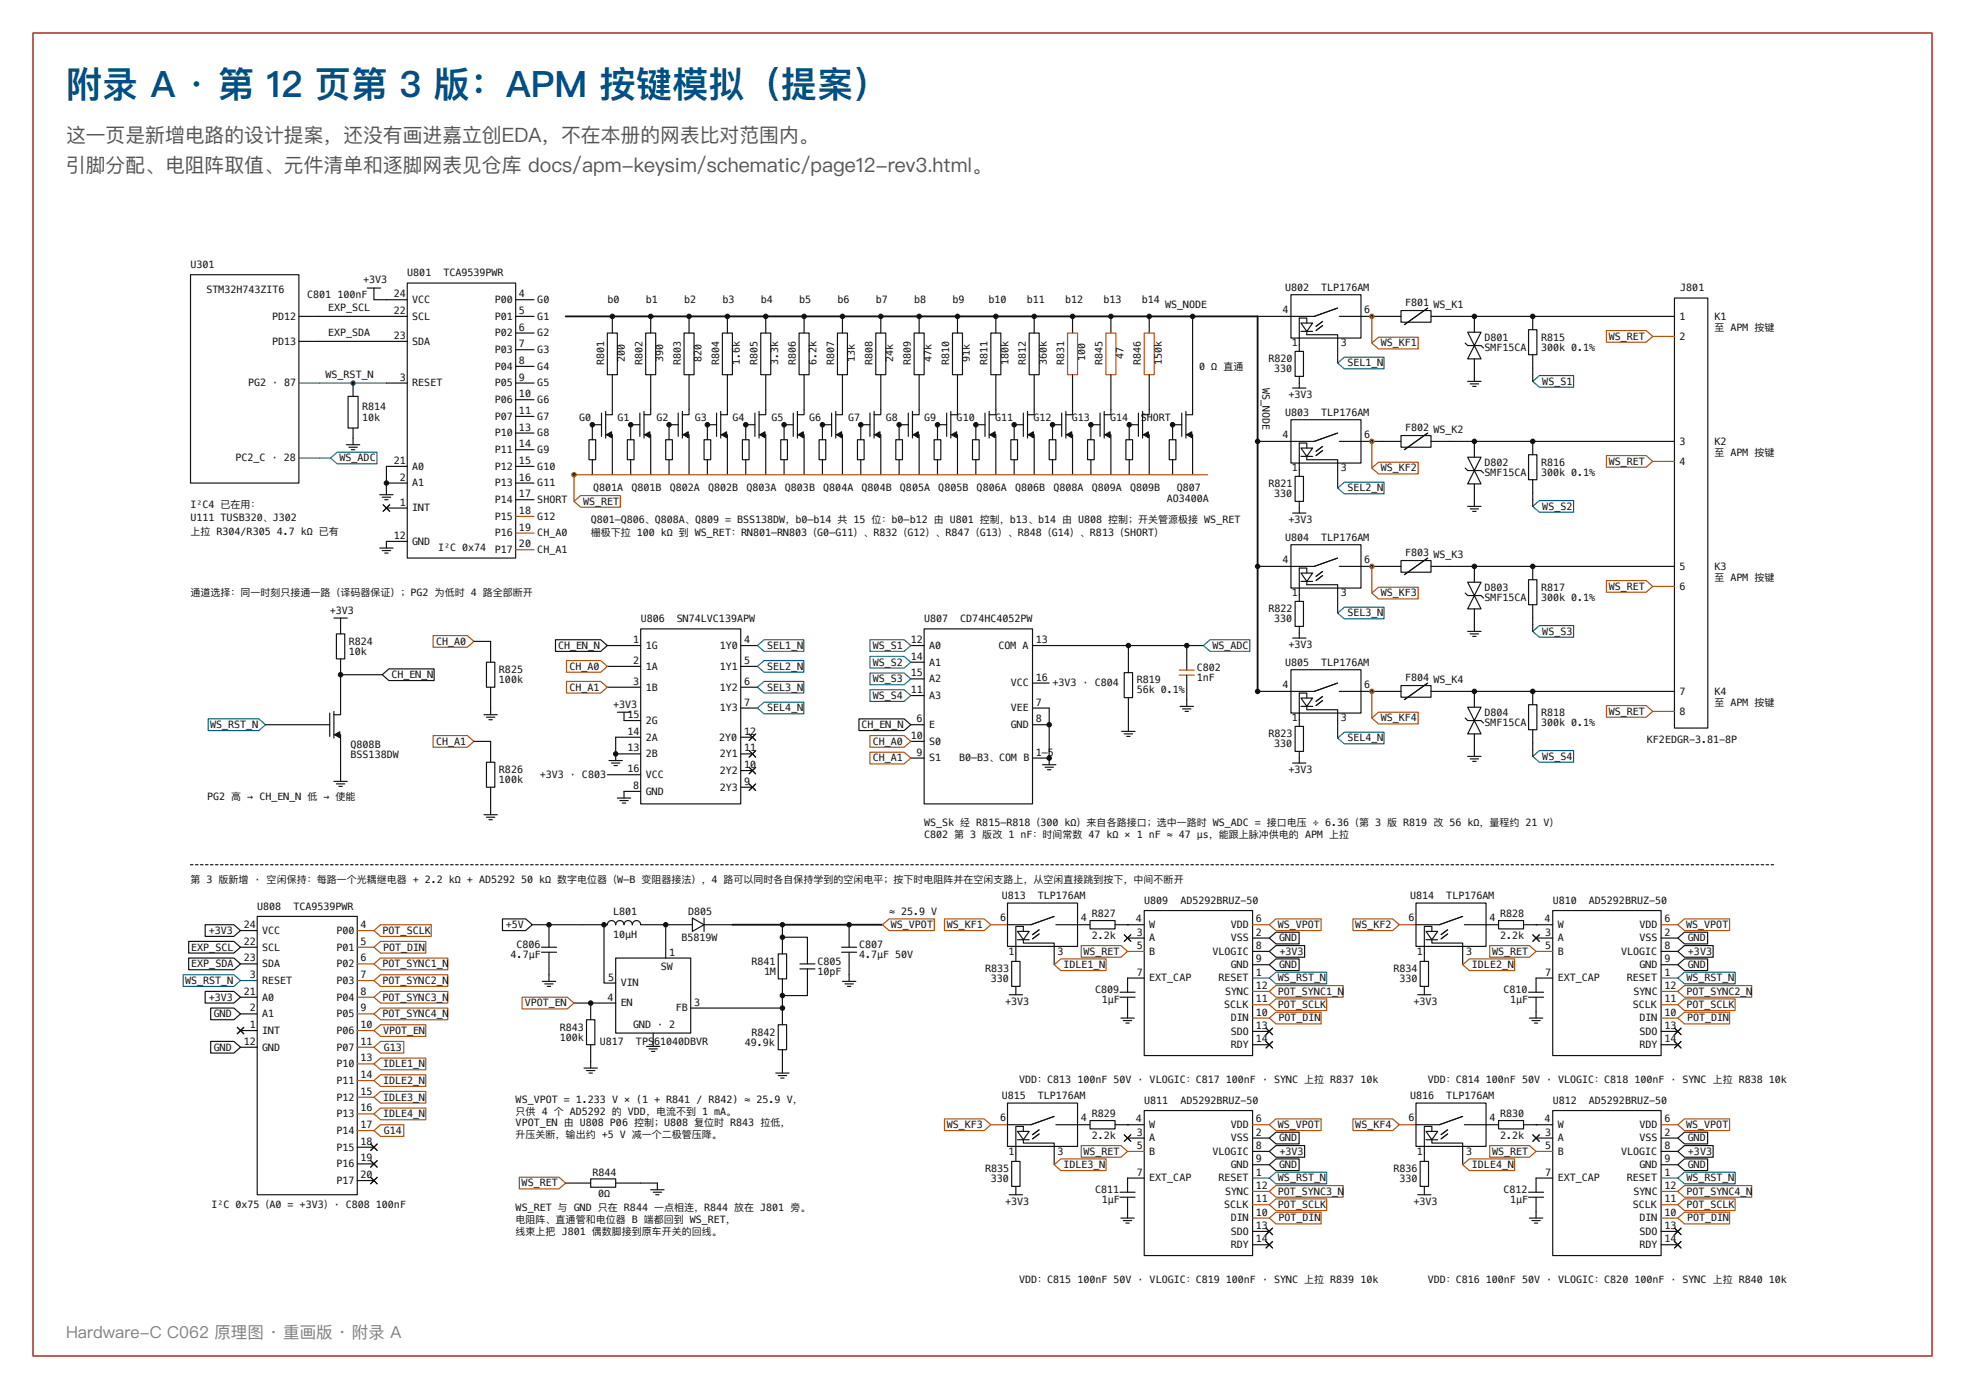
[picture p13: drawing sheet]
<svg xmlns="http://www.w3.org/2000/svg" width="420mm" height="297mm" viewBox="0 0 420 297" stroke-linecap="round" stroke-linejoin="round" font-family="sans-serif">
<defs><g id="words">
<text font-size="7.8" fill="#004e8a" x="14.1" y="20.8">附录 A · 第 12 ⻚第 3 版：APM 按键模拟（提案）</text>
<g font-size="4.2" fill="#545454">
<text x="14.1" y="30.3">这⼀⻚是新增电路的设计提案，还没有画进嘉⽴创EDA，不在本册的⽹表⽐对范围内。</text>
<text x="14.1" y="36.7">引脚分配、电阻阵取值、元件清单和逐脚⽹表⻅仓库 docs/apm-keysim/schematic/page12-rev3.html。</text>
</g>
<text font-size="3.5" fill="#7f7f7f" x="14.1" y="286.1">Hardware-C C062 原理图 · 重画版 · 附录 A</text>
<g font-size="2.1" fill="#111">
<text x="40.7" y="57.3">U301</text>
<text x="87" y="59.1">U801</text>
<text x="94.8" y="59.1">TCA9539PWR</text>
<text x="44.1" y="62.7">STM32H743ZIT6</text>
<text x="65.7" y="63.7">C801 100nF</text>
<text x="77.6" y="60.5">+3V3</text>
<text x="84.2" y="63.6">24</text>
<text x="88.1" y="64.8">VCC</text>
<text x="105.8" y="64.8">P00</text>
<text x="110.9" y="63.6">4</text>
<text x="114.8" y="64.8">G0</text>
<text x="129.8" y="64.8">b0</text>
<text x="138" y="64.8">b1</text>
<text x="146.2" y="64.8">b2</text>
<text x="154.4" y="64.8">b3</text>
<text x="162.6" y="64.8">b4</text>
<text x="170.8" y="64.8">b5</text>
<text x="179" y="64.8">b6</text>
<text x="187.2" y="64.8">b7</text>
<text x="195.4" y="64.8">b8</text>
<text x="203.6" y="64.8">b9</text>
<text x="211.2" y="64.8">b10</text>
<text x="219.4" y="64.8">b11</text>
<text x="227.6" y="64.8">b12</text>
<text x="235.8" y="64.8">b13</text>
<text x="244" y="64.8">b14</text>
<text x="249" y="65.9">WS_NODE</text>
<text x="274.7" y="62.1">U802</text>
<text x="282.4" y="62.1">TLP176AM</text>
<text x="300.3" y="65.3">F801 WS_K1</text>
<text x="359.1" y="62.3">J801</text>
<text x="58.2" y="68.4">PD12</text>
<text x="70.1" y="66.6">EXP_SCL</text>
<text x="70.1" y="71.9">EXP_SDA</text>
<text x="84.2" y="67.1">22</text>
<text x="88.1" y="68.4">SCL</text>
<text x="105.8" y="68.4">P01</text>
<text x="105.8" y="71.9">P02</text>
<text x="110.9" y="67.1">5</text>
<text x="110.9" y="70.7">6</text>
<text x="114.8" y="68.4">G1</text>
<text x="114.8" y="71.9">G2</text>
<text x="274.1" y="66.9">4</text>
<text x="291.6" y="66.9">6</text>
<text x="359" y="68.4">1</text>
<text x="366.5" y="68.4">K1</text>
<text x="366.5" y="70.9">⾄ APM 按键</text>
<text x="58.2" y="73.7">PD13</text>
<text x="84.2" y="72.5">23</text>
<text x="88.1" y="73.7">SDA</text>
<text x="105.8" y="75.5">P03</text>
<text x="110.9" y="74.2">7</text>
<text x="110.9" y="77.8">8</text>
<text x="114.8" y="75.5">G3</text>
<text x="129.1" y="78" transform="rotate(-90 129.1 78)">R801</text>
<text x="133.6" y="77.5" transform="rotate(-90 133.6 77.5)">200</text>
<text x="137.3" y="78" transform="rotate(-90 137.3 78)">R802</text>
<text x="141.8" y="77.5" transform="rotate(-90 141.8 77.5)">390</text>
<text x="145.5" y="78" transform="rotate(-90 145.5 78)">R803</text>
<text x="149.9" y="77.5" transform="rotate(-90 149.9 77.5)">820</text>
<text x="153.7" y="78" transform="rotate(-90 153.7 78)">R804</text>
<text x="158.1" y="78" transform="rotate(-90 158.1 78)">1.6k</text>
<text x="161.9" y="78" transform="rotate(-90 161.9 78)">R805</text>
<text x="166.3" y="78" transform="rotate(-90 166.3 78)">3.3k</text>
<text x="170.1" y="78" transform="rotate(-90 170.1 78)">R806</text>
<text x="174.5" y="78" transform="rotate(-90 174.5 78)">6.2k</text>
<text x="178.3" y="78" transform="rotate(-90 178.3 78)">R807</text>
<text x="182.7" y="77.5" transform="rotate(-90 182.7 77.5)">13k</text>
<text x="186.5" y="78" transform="rotate(-90 186.5 78)">R808</text>
<text x="190.9" y="77.5" transform="rotate(-90 190.9 77.5)">24k</text>
<text x="194.7" y="78" transform="rotate(-90 194.7 78)">R809</text>
<text x="199.1" y="77.5" transform="rotate(-90 199.1 77.5)">47k</text>
<text x="202.9" y="78" transform="rotate(-90 202.9 78)">R810</text>
<text x="207.3" y="77.5" transform="rotate(-90 207.3 77.5)">91k</text>
<text x="211.1" y="78" transform="rotate(-90 211.1 78)">R811</text>
<text x="215.5" y="78" transform="rotate(-90 215.5 78)">180k</text>
<text x="219.3" y="78" transform="rotate(-90 219.3 78)">R812</text>
<text x="223.7" y="78" transform="rotate(-90 223.7 78)">360k</text>
<text x="227.5" y="78" transform="rotate(-90 227.5 78)">R831</text>
<text x="231.9" y="77.3" transform="rotate(-90 231.9 77.3)">100</text>
<text x="235.7" y="78" transform="rotate(-90 235.7 78)">R845</text>
<text x="240.1" y="76.7" transform="rotate(-90 240.1 76.7)">47</text>
<text x="243.9" y="78" transform="rotate(-90 243.9 78)">R846</text>
<text x="248.3" y="78" transform="rotate(-90 248.3 78)">150k</text>
<text x="271.1" y="77.5">R820</text>
<text x="276.1" y="74.1">1</text>
<text x="286.6" y="74.1">3</text>
<text x="295.1" y="74.1">WS_KF1</text>
<text x="317.3" y="73">D801</text>
<text x="317.3" y="75.1">SMF15CA</text>
<text x="329.4" y="72.8">R815</text>
<text x="329.4" y="75">300k 0.1%</text>
<text x="343.9" y="72.6">WS_RET</text>
<text x="359" y="72.6">2</text>
<text x="53" y="82.6">PG2 · 87</text>
<text x="69.6" y="80.8">WS_RST_N</text>
<text x="85.4" y="81.4">3</text>
<text x="88.1" y="82.6">RESET</text>
<text x="105.8" y="79.1">P04</text>
<text x="105.8" y="82.6">P05</text>
<text x="110.9" y="81.4">9</text>
<text x="114.8" y="79.1">G4</text>
<text x="114.8" y="82.6">G5</text>
<text x="256.3" y="79.1">0 Ω 直通</text>
<text x="269.9" y="83" transform="rotate(90 269.9 83)">WS_NODE</text>
<text x="272.4" y="79.6">330</text>
<text x="288" y="78.3">SEL1_N</text>
<text x="329.7" y="82.3">WS_S1</text>
<text x="77.4" y="87.6">R814</text>
<text x="77.4" y="89.9">10k</text>
<text x="105.8" y="86.2">P06</text>
<text x="105.8" y="89.7">P07</text>
<text x="110.9" y="84.9">10</text>
<text x="110.9" y="88.5">11</text>
<text x="114.8" y="86.2">G6</text>
<text x="114.8" y="89.7">G7</text>
<text x="123.8" y="89.9">G0</text>
<text x="132" y="89.9">G1</text>
<text x="140.3" y="89.9">G2</text>
<text x="148.5" y="89.9">G3</text>
<text x="156.5" y="89.9">G4</text>
<text x="164.9" y="89.9">G5</text>
<text x="172.9" y="89.9">G6</text>
<text x="181.3" y="89.9">G7</text>
<text x="189.3" y="89.9">G8</text>
<text x="197.5" y="89.9">G9</text>
<text x="204.5" y="89.9">G10</text>
<text x="212.7" y="89.9">G11</text>
<text x="220.9" y="89.9">G12</text>
<text x="229.1" y="89.9">G13</text>
<text x="237.3" y="89.9">G14</text>
<text x="243.9" y="89.9">SHORT</text>
<text x="274.7" y="88.9">U803</text>
<text x="275.4" y="85.1">+3V3</text>
<text x="282.4" y="88.9">TLP176AM</text>
<text x="105.8" y="93.3">P10</text>
<text x="110.9" y="92.1">13</text>
<text x="110.9" y="95.6">14</text>
<text x="114.8" y="93.3">G8</text>
<text x="274.1" y="93.7">4</text>
<text x="291.6" y="93.7">6</text>
<text x="300.3" y="92.1">F802</text>
<text x="306.4" y="92.6">WS_K2</text>
<text x="359" y="95.1">3</text>
<text x="366.5" y="95.1">K2</text>
<text x="50.3" y="98.7">PC2_C · 28</text>
<text x="72.6" y="98.7">WS_ADC</text>
<text x="84.2" y="99.2">21</text>
<text x="88.1" y="100.4">A0</text>
<text x="105.8" y="96.9">P11</text>
<text x="105.8" y="100.4">P12</text>
<text x="110.9" y="99.2">15</text>
<text x="114.8" y="96.9">G9</text>
<text x="114.8" y="100.4">G10</text>
<text x="276.1" y="100.8">1</text>
<text x="286.6" y="100.8">3</text>
<text x="295.1" y="100.8">WS_KF2</text>
<text x="317.3" y="99.7">D802</text>
<text x="317.3" y="101.9">SMF15CA</text>
<text x="329.4" y="99.5">R816</text>
<text x="329.4" y="101.7">300k 0.1%</text>
<text x="343.9" y="99.4">WS_RET</text>
<text x="359" y="99.4">4</text>
<text x="366.5" y="97.6">⾄ APM 按键</text>
<text x="85.4" y="102.8">2</text>
<text x="88.1" y="104">A1</text>
<text x="105.8" y="104">P13</text>
<text x="105.8" y="107.6">P14</text>
<text x="110.9" y="102.8">16</text>
<text x="110.9" y="106.3">17</text>
<text x="114.8" y="104">G11</text>
<text x="114.8" y="107.6">SHORT</text>
<text x="124.6" y="107.9">WS_RET</text>
<text x="126.8" y="105.1">Q801A</text>
<text x="135" y="105.1">Q801B</text>
<text x="143.2" y="105.1">Q802A</text>
<text x="151.4" y="105.1">Q802B</text>
<text x="159.6" y="105.1">Q803A</text>
<text x="167.8" y="105.1">Q803B</text>
<text x="176" y="105.1">Q804A</text>
<text x="184.2" y="105.1">Q804B</text>
<text x="192.4" y="105.1">Q805A</text>
<text x="200.6" y="105.1">Q805B</text>
<text x="208.8" y="105.1">Q806A</text>
<text x="216.9" y="105.1">Q806B</text>
<text x="225.1" y="105.1">Q808A</text>
<text x="233.3" y="105.1">Q809A</text>
<text x="241.5" y="105.1">Q809B</text>
<text x="249.4" y="107.4">AO3400A</text>
<text x="251.5" y="105.1">Q807</text>
<text x="271.1" y="104.2">R821</text>
<text x="272.4" y="106.3">330</text>
<text x="288" y="105.1">SEL2_N</text>
<text x="40.7" y="108.6">I²C4 已在⽤：</text>
<text x="40.7" y="111.5">U111 TUSB320、J302</text>
<text x="85.4" y="108.1">1</text>
<text x="88.1" y="109.3">INT</text>
<text x="105.8" y="111.1">P15</text>
<text x="110.9" y="109.9">18</text>
<text x="110.9" y="113.4">19</text>
<text x="114.8" y="111.1">G12</text>
<text x="126.3" y="111.8">Q801–Q806、Q808A、Q809 = BSS138DW，b0–b14 共 15 位：b0–b12 由 U801 控制，b13、b14 由 U808 控制；开关管源极接 WS_RET</text>
<text x="275.4" y="111.8">+3V3</text>
<text x="329.7" y="109">WS_S2</text>
<text x="40.7" y="114.3">上拉 R304/R305 4.7 kΩ 已有</text>
<text x="84.2" y="115.2">12</text>
<text x="88.1" y="116.5">GND</text>
<text x="93.6" y="117.9">I²C 0x74</text>
<text x="105.8" y="114.7">P16</text>
<text x="105.8" y="118.3">P17</text>
<text x="110.9" y="117">20</text>
<text x="114.8" y="114.7">CH_A0</text>
<text x="114.8" y="118.3">CH_A1</text>
<text x="126.3" y="114.7">栅极下拉 100 kΩ 到 WS_RET：RN801–RN803（G0–G11）、R832（G12）、R847（G13）、R848（G14）、R813（SHORT）</text>
<text x="274.7" y="115.6">U804</text>
<text x="282.4" y="115.6">TLP176AM</text>
<text x="300.3" y="118.8">F803</text>
<text x="306.4" y="119.3">WS_K3</text>
<text x="274.1" y="120.4">4</text>
<text x="291.6" y="120.4">6</text>
<text x="359" y="121.8">5</text>
<text x="366.5" y="121.8">K3</text>
<text x="366.5" y="124.3">⾄ APM 按键</text>
<text x="40.7" y="127.5">通道选择：同⼀时刻只接通⼀路（译码器保证）；PG2 为低时 4 路全部断开</text>
<text x="70.5" y="131.3">+3V3</text>
<text x="271.1" y="130.9">R822</text>
<text x="276.1" y="127.5">1</text>
<text x="286.6" y="127.5">3</text>
<text x="288" y="131.8">SEL3_N</text>
<text x="295.1" y="127.5">WS_KF3</text>
<text x="317.3" y="126.5">D803</text>
<text x="317.3" y="128.6">SMF15CA</text>
<text x="329.4" y="126.3">R817</text>
<text x="329.4" y="128.4">300k 0.1%</text>
<text x="343.9" y="126.1">WS_RET</text>
<text x="359" y="126.1">6</text>
<text x="74.6" y="137.9">R824</text>
<text x="93.2" y="137.9">CH_A0</text>
<text x="135.3" y="137.5">1</text>
<text x="136.9" y="133">U806</text>
<text x="144.7" y="133">SN74LVC139APW</text>
<text x="159" y="137.5">4</text>
<text x="194.7" y="137.5">12</text>
<text x="197.5" y="133">U807</text>
<text x="205.3" y="133">CD74HC4052PW</text>
<text x="221.4" y="137.5">13</text>
<text x="272.4" y="133">330</text>
<text x="329.7" y="135.7">WS_S3</text>
<text x="74.6" y="140">10k</text>
<text x="106.6" y="143.9">R825</text>
<text x="119.3" y="138.7">CH_EN_N</text>
<text x="121.7" y="143.2">CH_A0</text>
<text x="135.3" y="142">2</text>
<text x="138" y="138.7">1G</text>
<text x="138" y="143.2">1A</text>
<text x="153.9" y="138.7">1Y0</text>
<text x="153.9" y="143.2">1Y1</text>
<text x="159" y="142">5</text>
<text x="164" y="138.7">SEL1_N</text>
<text x="164" y="143.2">SEL2_N</text>
<text x="186.6" y="138.7">WS_S1</text>
<text x="186.6" y="142.3">WS_S2</text>
<text x="194.7" y="141.1">14</text>
<text x="198.6" y="138.7">A0</text>
<text x="198.6" y="142.3">A1</text>
<text x="213.4" y="138.7">COM A</text>
<text x="255.8" y="143.5">C802</text>
<text x="259.1" y="138.7">WS_ADC</text>
<text x="274.7" y="142.3">U805</text>
<text x="275.4" y="138.6">+3V3</text>
<text x="282.4" y="142.3">TLP176AM</text>
<text x="83.7" y="145">CH_EN_N</text>
<text x="106.6" y="146.1">100k</text>
<text x="121.7" y="147.7">CH_A1</text>
<text x="135.3" y="146.4">3</text>
<text x="138" y="147.7">1B</text>
<text x="153.9" y="147.7">1Y2</text>
<text x="159" y="146.4">6</text>
<text x="164" y="147.7">SEL3_N</text>
<text x="186.6" y="145.9">WS_S3</text>
<text x="186.6" y="149.4">WS_S4</text>
<text x="194.7" y="144.6">15</text>
<text x="194.7" y="148.2">11</text>
<text x="198.6" y="145.9">A2</text>
<text x="198.6" y="149.4">A3</text>
<text x="216.1" y="146.8">VCC</text>
<text x="221.4" y="145.5">16</text>
<text x="225" y="146.8">+3V3 · C804</text>
<text x="243" y="146.1">R819</text>
<text x="243" y="148.3">56k 0.1%</text>
<text x="255.8" y="145.6">1nF</text>
<text x="274.1" y="147.1">4</text>
<text x="291.6" y="147.1">6</text>
<text x="300.3" y="145.5">F804</text>
<text x="306.4" y="146.1">WS_K4</text>
<text x="359" y="148.5">7</text>
<text x="366.5" y="148.5">K4</text>
<text x="44.9" y="155.7">WS_RST_N</text>
<text x="131.1" y="151.4">+3V3</text>
<text x="134.1" y="153.5">15</text>
<text x="138" y="154.8">2G</text>
<text x="153.9" y="152.1">1Y3</text>
<text x="159" y="150.9">7</text>
<text x="164" y="152.1">SEL4_N</text>
<text x="184.1" y="155.7">CH_EN_N</text>
<text x="195.9" y="154.4">6</text>
<text x="198.6" y="155.7">E</text>
<text x="216.1" y="152.1">VEE</text>
<text x="216.1" y="155.7">GND</text>
<text x="221.4" y="150.9">7</text>
<text x="221.4" y="154.4">8</text>
<text x="276.1" y="154.3">1</text>
<text x="286.6" y="154.3">3</text>
<text x="295.1" y="154.3">WS_KF4</text>
<text x="317.3" y="153.2">D804</text>
<text x="317.3" y="155.3">SMF15CA</text>
<text x="329.4" y="153">R818</text>
<text x="329.4" y="155.1">300k 0.1%</text>
<text x="343.9" y="152.8">WS_RET</text>
<text x="359" y="152.8">8</text>
<text x="366.5" y="151">⾄ APM 按键</text>
<text x="74.9" y="160">Q808B</text>
<text x="93.2" y="159.2">CH_A1</text>
<text x="134.1" y="157.1">14</text>
<text x="134.1" y="160.7">13</text>
<text x="138" y="158.3">2A</text>
<text x="138" y="161.9">2B</text>
<text x="153.7" y="158.3">2Y0</text>
<text x="153.9" y="161.9">2Y1</text>
<text x="159" y="157.1">12</text>
<text x="159" y="160.7">11</text>
<text x="186.6" y="159.2">CH_A0</text>
<text x="194.7" y="158">10</text>
<text x="195.9" y="161.6">9</text>
<text x="198.6" y="159.2">S0</text>
<text x="221.4" y="161.6">1–5</text>
<text x="271.1" y="157.6">R823</text>
<text x="272.4" y="159.8">330</text>
<text x="288" y="158.5">SEL4_N</text>
<text x="352" y="158.9">KF2EDGR-3.81-8P</text>
<text x="74.9" y="162.1">BSS138DW</text>
<text x="106.6" y="165.3">R826</text>
<text x="106.6" y="167.4">100k</text>
<text x="115.4" y="166.4">+3V3 · C803</text>
<text x="134.1" y="165.1">16</text>
<text x="138" y="166.4">VCC</text>
<text x="153.9" y="165.5">2Y2</text>
<text x="159" y="164.2">10</text>
<text x="159" y="167.8">9</text>
<text x="186.6" y="162.8">CH_A1</text>
<text x="198.6" y="162.8">S1</text>
<text x="205" y="162.8">B0–B3、COM B</text>
<text x="275.4" y="165.3">+3V3</text>
<text x="329.7" y="162.4">WS_S4</text>
<text x="44.3" y="171">PG2 ⾼ → CH_EN_N 低 → 使能</text>
<text x="135.3" y="168.7">8</text>
<text x="138" y="169.9">GND</text>
<text x="153.9" y="169">2Y3</text>
<text x="197.5" y="176.7">WS_Sk 经 R815–R818（300 kΩ）来⾃各路接⼝；选中⼀路时 WS_ADC = 接⼝电压 ÷ 6.36（第 3 版 R819 改 56 kΩ，量程约 21 V）</text>
<text x="197.5" y="179.2">C802 第 3 版改 1 nF：时间常数 47 kΩ × 1 nF ≈ 47 µs，能跟上脉冲供电的 APM 上拉</text>
<text x="40.7" y="188.8">第 3 版新增 · 空闲保持：每路⼀个光耦继电器 + 2.2 kΩ + AD5292 50 kΩ 数字电位器（W–B 变阻器接法），4 路可以同时各⾃保持学到的空闲电平；按下时电阻阵并在空闲⽀路上，从空闲直接跳到按下，中间不断开</text>
<text x="55" y="194.5">U808</text>
<text x="62.7" y="194.5">TCA9539PWR</text>
<text x="131.1" y="195.6">L801</text>
<text x="147.1" y="195.6">D805</text>
<text x="190" y="195.6">≈ 25.9 V</text>
<text x="213.7" y="197">6</text>
<text x="214.1" y="192.2">U813</text>
<text x="221.8" y="192.2">TLP176AM</text>
<text x="231" y="197">4</text>
<text x="233.3" y="196.1">R827</text>
<text x="242.8" y="197.2">4</text>
<text x="244.6" y="193.3">U809</text>
<text x="252.3" y="193.3">AD5292BRUZ-50</text>
<text x="268.4" y="197.2">6</text>
<text x="301.1" y="197">6</text>
<text x="301.4" y="192.2">U814</text>
<text x="309.1" y="192.2">TLP176AM</text>
<text x="318.3" y="197">4</text>
<text x="320.7" y="196.1">R828</text>
<text x="330.1" y="197.2">4</text>
<text x="331.9" y="193.3">U810</text>
<text x="339.6" y="193.3">AD5292BRUZ-50</text>
<text x="355.8" y="197.2">6</text>
<text x="40.9" y="203.3">EXP_SCL</text>
<text x="44.6" y="199.7">+3V3</text>
<text x="52.1" y="198.4">24</text>
<text x="52.1" y="202">22</text>
<text x="56" y="199.7">VCC</text>
<text x="56" y="203.3">SCL</text>
<text x="71.9" y="199.7">P00</text>
<text x="71.9" y="203.3">P01</text>
<text x="77.1" y="198.4">4</text>
<text x="77.1" y="202">5</text>
<text x="81.8" y="199.7">POT_SCLK</text>
<text x="81.9" y="203.3">POT_DIN</text>
<text x="108.1" y="198.4">+5V</text>
<text x="110.4" y="202.7">C806</text>
<text x="131.1" y="200.6">10µH</text>
<text x="145.7" y="201.3">B5819W</text>
<text x="183.6" y="202.7">C807</text>
<text x="190.4" y="198.4">WS_VPOT</text>
<text x="202.4" y="198.4">WS_KF1</text>
<text x="233.3" y="200.8">2.2k</text>
<text x="243" y="200">3</text>
<text x="243" y="202.9">5</text>
<text x="245.6" y="198.4">W</text>
<text x="245.6" y="201.3">A</text>
<text x="263.1" y="198.4">VDD</text>
<text x="263.1" y="201.3">VSS</text>
<text x="268.4" y="200">2</text>
<text x="268.4" y="202.9">8</text>
<text x="273.1" y="198.4">WS_VPOT</text>
<text x="273.4" y="201.3">GND</text>
<text x="289.7" y="198.4">WS_KF2</text>
<text x="320.7" y="200.8">2.2k</text>
<text x="330.3" y="200">3</text>
<text x="330.3" y="202.9">5</text>
<text x="333" y="198.4">W</text>
<text x="333" y="201.3">A</text>
<text x="350.4" y="198.4">VDD</text>
<text x="350.4" y="201.3">VSS</text>
<text x="355.8" y="200">2</text>
<text x="355.8" y="202.9">8</text>
<text x="360.4" y="198.4">WS_VPOT</text>
<text x="360.7" y="201.3">GND</text>
<text x="40.9" y="206.8">EXP_SDA</text>
<text x="52.1" y="205.6">23</text>
<text x="53.4" y="209.1">3</text>
<text x="56" y="206.8">SDA</text>
<text x="71.9" y="206.8">P02</text>
<text x="77.1" y="205.6">6</text>
<text x="77.1" y="209.1">7</text>
<text x="81.8" y="206.8">POT_SYNC1_N</text>
<text x="109.1" y="204.9">4.7µF</text>
<text x="130" y="209.7">5</text>
<text x="141.2" y="207.4">SW</text>
<text x="143" y="204.3">1</text>
<text x="160.6" y="206.3">R841</text>
<text x="163.3" y="208.4">1M</text>
<text x="174.7" y="206.3">C805</text>
<text x="174.7" y="208.4">10pF</text>
<text x="183.6" y="204.9">4.7µF 50V</text>
<text x="210.5" y="207.9">R833</text>
<text x="215.5" y="204.1">1</text>
<text x="226" y="204.1">3</text>
<text x="227.3" y="207">IDLE1_N</text>
<text x="231.6" y="204.1">WS_RET</text>
<text x="243" y="208.6">7</text>
<text x="245.6" y="204.1">B</text>
<text x="245.6" y="209.8">EXT_CAP</text>
<text x="259.2" y="204.1">VLOGIC</text>
<text x="260.4" y="209.8">RESET</text>
<text x="263.1" y="207">GND</text>
<text x="268.4" y="205.7">9</text>
<text x="268.4" y="208.6">1</text>
<text x="273.2" y="209.8">WS_RST_N</text>
<text x="273.4" y="207">GND</text>
<text x="273.5" y="204.1">+3V3</text>
<text x="297.8" y="207.9">R834</text>
<text x="302.8" y="204.1">1</text>
<text x="313.3" y="204.1">3</text>
<text x="314.6" y="207">IDLE2_N</text>
<text x="318.9" y="204.1">WS_RET</text>
<text x="330.3" y="208.6">7</text>
<text x="333" y="204.1">B</text>
<text x="333" y="209.8">EXT_CAP</text>
<text x="346.5" y="204.1">VLOGIC</text>
<text x="347.7" y="209.8">RESET</text>
<text x="350.4" y="207">GND</text>
<text x="355.8" y="205.7">9</text>
<text x="355.8" y="208.6">1</text>
<text x="360.5" y="209.8">WS_RST_N</text>
<text x="360.7" y="207">GND</text>
<text x="360.8" y="204.1">+3V3</text>
<text x="39.6" y="210.4">WS_RST_N</text>
<text x="44.6" y="213.9">+3V3</text>
<text x="52.1" y="212.7">21</text>
<text x="56" y="210.4">RESET</text>
<text x="56" y="213.9">A0</text>
<text x="71.9" y="210.4">P03</text>
<text x="71.9" y="213.9">P04</text>
<text x="77.1" y="212.7">8</text>
<text x="81.8" y="210.4">POT_SYNC2_N</text>
<text x="81.8" y="213.9">POT_SYNC3_N</text>
<text x="112.2" y="215.2">VPOT_EN</text>
<text x="129.8" y="213.9">4</text>
<text x="132.7" y="210.9">VIN</text>
<text x="132.7" y="215.2">EN</text>
<text x="148.3" y="215">3</text>
<text x="211.8" y="210">330</text>
<text x="214.8" y="214.8">+3V3</text>
<text x="234.1" y="212.3">C809</text>
<text x="235.5" y="214.5">1µF</text>
<text x="261.7" y="215.5">SCLK</text>
<text x="261.9" y="212.7">SYNC</text>
<text x="268.4" y="211.4">12</text>
<text x="268.4" y="214.3">11</text>
<text x="273.1" y="212.7">POT_SYNC1_N</text>
<text x="273.2" y="215.5">POT_SCLK</text>
<text x="299.1" y="210">330</text>
<text x="302.1" y="214.8">+3V3</text>
<text x="321.4" y="212.3">C810</text>
<text x="322.8" y="214.5">1µF</text>
<text x="349" y="215.5">SCLK</text>
<text x="349.2" y="212.7">SYNC</text>
<text x="355.8" y="211.4">12</text>
<text x="355.8" y="214.3">11</text>
<text x="360.4" y="212.7">POT_SYNC2_N</text>
<text x="360.5" y="215.5">POT_SCLK</text>
<text x="45.7" y="217.5">GND</text>
<text x="53.4" y="216.3">2</text>
<text x="53.4" y="219.8">1</text>
<text x="56" y="217.5">A1</text>
<text x="56" y="221.1">INT</text>
<text x="71.9" y="217.5">P05</text>
<text x="71.9" y="221.1">P06</text>
<text x="77.1" y="216.3">9</text>
<text x="77.1" y="219.8">10</text>
<text x="81.8" y="217.5">POT_SYNC4_N</text>
<text x="81.9" y="221.1">VPOT_EN</text>
<text x="119.7" y="220.4">R843</text>
<text x="135.3" y="219.8">GND · 2</text>
<text x="144.4" y="216.3">FB</text>
<text x="160.6" y="221.4">R842</text>
<text x="263.1" y="218.4">DIN</text>
<text x="263.1" y="221.2">SDO</text>
<text x="268.4" y="217.2">10</text>
<text x="268.4" y="220">13</text>
<text x="273.3" y="218.4">POT_DIN</text>
<text x="350.4" y="218.4">DIN</text>
<text x="350.4" y="221.2">SDO</text>
<text x="355.8" y="217.2">10</text>
<text x="355.8" y="220">13</text>
<text x="360.6" y="218.4">POT_DIN</text>
<text x="45.7" y="224.6">GND</text>
<text x="52.1" y="223.4">12</text>
<text x="56" y="224.6">GND</text>
<text x="71.9" y="224.6">P07</text>
<text x="77.1" y="223.4">11</text>
<text x="77.1" y="227">13</text>
<text x="82" y="224.6">G13</text>
<text x="119.7" y="222.5">100k</text>
<text x="128.2" y="223.4">U817</text>
<text x="135.9" y="223.4">TPS61040DBVR</text>
<text x="159.2" y="223.6">49.9k</text>
<text x="263.1" y="224.1">RDY</text>
<text x="268.4" y="222.9">14</text>
<text x="350.4" y="224.1">RDY</text>
<text x="355.8" y="222.9">14</text>
<text x="71.9" y="228.2">P10</text>
<text x="71.9" y="231.8">P11</text>
<text x="77.1" y="230.5">14</text>
<text x="81.9" y="228.2">IDLE1_N</text>
<text x="81.9" y="231.8">IDLE2_N</text>
<text x="217.8" y="231.6">VDD：C813 100nF 50V · VLOGIC：C817 100nF · SYNC 上拉 R837 10k</text>
<text x="305.2" y="231.6">VDD：C814 100nF 50V · VLOGIC：C818 100nF · SYNC 上拉 R838 10k</text>
<text x="71.9" y="235.3">P12</text>
<text x="71.9" y="238.9">P13</text>
<text x="77.1" y="234.1">15</text>
<text x="77.1" y="237.6">16</text>
<text x="81.9" y="235.3">IDLE3_N</text>
<text x="81.9" y="238.9">IDLE4_N</text>
<text x="110.2" y="235.9">WS_VPOT = 1.233 V × (1 + R841 / R842) ≈ 25.9 V，</text>
<text x="110.2" y="238.4">只供 4 个 AD5292 的 VDD，电流不到 1 mA。</text>
<text x="213.7" y="239.8">6</text>
<text x="214.1" y="235">U815</text>
<text x="221.8" y="235">TLP176AM</text>
<text x="231" y="239.8">4</text>
<text x="233.3" y="238.9">R829</text>
<text x="242.8" y="240">4</text>
<text x="244.6" y="236">U811</text>
<text x="252.3" y="236">AD5292BRUZ-50</text>
<text x="268.4" y="240">6</text>
<text x="301.1" y="239.8">6</text>
<text x="301.4" y="235">U816</text>
<text x="309.1" y="235">TLP176AM</text>
<text x="318.3" y="239.8">4</text>
<text x="320.7" y="238.9">R830</text>
<text x="330.1" y="240">4</text>
<text x="331.9" y="236">U812</text>
<text x="339.6" y="236">AD5292BRUZ-50</text>
<text x="355.8" y="240">6</text>
<text x="71.9" y="242.5">P14</text>
<text x="77.1" y="241.2">17</text>
<text x="77.1" y="244.8">18</text>
<text x="82" y="242.5">G14</text>
<text x="110.2" y="240.9">VPOT_EN 由 U808 P06 控制；U808 复位时 R843 拉低，</text>
<text x="110.2" y="243.3">升压关断，输出约 +5 V 减⼀个⼆极管压降。</text>
<text x="202.4" y="241.2">WS_KF3</text>
<text x="233.3" y="243.5">2.2k</text>
<text x="243" y="242.8">3</text>
<text x="243" y="245.7">5</text>
<text x="245.6" y="241.2">W</text>
<text x="245.6" y="244.1">A</text>
<text x="263.1" y="241.2">VDD</text>
<text x="263.1" y="244.1">VSS</text>
<text x="268.4" y="242.8">2</text>
<text x="268.4" y="245.7">8</text>
<text x="273.1" y="241.2">WS_VPOT</text>
<text x="273.4" y="244.1">GND</text>
<text x="289.7" y="241.2">WS_KF4</text>
<text x="320.7" y="243.5">2.2k</text>
<text x="330.3" y="242.8">3</text>
<text x="330.3" y="245.7">5</text>
<text x="333" y="241.2">W</text>
<text x="333" y="244.1">A</text>
<text x="350.4" y="241.2">VDD</text>
<text x="350.4" y="244.1">VSS</text>
<text x="355.8" y="242.8">2</text>
<text x="355.8" y="245.7">8</text>
<text x="360.4" y="241.2">WS_VPOT</text>
<text x="360.7" y="244.1">GND</text>
<text x="71.9" y="246">P15</text>
<text x="71.9" y="249.6">P16</text>
<text x="77.1" y="248.3">19</text>
<text x="77.1" y="251.9">20</text>
<text x="126.6" y="251.4">R844</text>
<text x="210.5" y="250.7">R835</text>
<text x="215.5" y="246.9">1</text>
<text x="226" y="246.9">3</text>
<text x="227.3" y="249.8">IDLE3_N</text>
<text x="231.6" y="246.9">WS_RET</text>
<text x="243" y="251.4">7</text>
<text x="245.6" y="246.9">B</text>
<text x="259.2" y="246.9">VLOGIC</text>
<text x="263.1" y="249.8">GND</text>
<text x="268.4" y="248.5">9</text>
<text x="268.4" y="251.4">1</text>
<text x="273.4" y="249.8">GND</text>
<text x="273.5" y="246.9">+3V3</text>
<text x="297.8" y="250.7">R836</text>
<text x="302.8" y="246.9">1</text>
<text x="313.3" y="246.9">3</text>
<text x="314.6" y="249.8">IDLE4_N</text>
<text x="318.9" y="246.9">WS_RET</text>
<text x="330.3" y="251.4">7</text>
<text x="333" y="246.9">B</text>
<text x="346.5" y="246.9">VLOGIC</text>
<text x="350.4" y="249.8">GND</text>
<text x="355.8" y="248.5">9</text>
<text x="355.8" y="251.4">1</text>
<text x="360.7" y="249.8">GND</text>
<text x="360.8" y="246.9">+3V3</text>
<text x="71.9" y="253.1">P17</text>
<text x="111.5" y="253.7">WS_RET</text>
<text x="127.9" y="256">0Ω</text>
<text x="211.8" y="252.8">330</text>
<text x="214.8" y="257.6">+3V3</text>
<text x="234.1" y="255.1">C811</text>
<text x="235.5" y="257.2">1µF</text>
<text x="245.6" y="252.6">EXT_CAP</text>
<text x="260.4" y="252.6">RESET</text>
<text x="261.9" y="255.5">SYNC</text>
<text x="268.4" y="254.2">12</text>
<text x="268.4" y="257.1">11</text>
<text x="273.1" y="255.5">POT_SYNC3_N</text>
<text x="273.2" y="252.6">WS_RST_N</text>
<text x="299.1" y="252.8">330</text>
<text x="302.1" y="257.6">+3V3</text>
<text x="321.4" y="255.1">C812</text>
<text x="322.8" y="257.2">1µF</text>
<text x="333" y="252.6">EXT_CAP</text>
<text x="347.7" y="252.6">RESET</text>
<text x="349.2" y="255.5">SYNC</text>
<text x="355.8" y="254.2">12</text>
<text x="355.8" y="257.1">11</text>
<text x="360.4" y="255.5">POT_SYNC4_N</text>
<text x="360.5" y="252.6">WS_RST_N</text>
<text x="45.2" y="258.3">I²C 0x75（A0 = +3V3）· C808 100nF</text>
<text x="110.2" y="259">WS_RET 与 GND 只在 R844 ⼀点相连，R844 放在 J801 旁。</text>
<text x="110.2" y="261.5">电阻阵、直通管和电位器 B 端都回到 WS_RET，</text>
<text x="261.7" y="258.3">SCLK</text>
<text x="263.1" y="261.2">DIN</text>
<text x="268.4" y="259.9">10</text>
<text x="268.4" y="262.8">13</text>
<text x="273.2" y="258.3">POT_SCLK</text>
<text x="273.3" y="261.2">POT_DIN</text>
<text x="349" y="258.3">SCLK</text>
<text x="350.4" y="261.2">DIN</text>
<text x="355.8" y="259.9">10</text>
<text x="355.8" y="262.8">13</text>
<text x="360.5" y="258.3">POT_SCLK</text>
<text x="360.6" y="261.2">POT_DIN</text>
<text x="110.2" y="264">线束上把 J801 偶数脚接到原⻋开关的回线。</text>
<text x="263.1" y="264">SDO</text>
<text x="263.1" y="266.9">RDY</text>
<text x="268.4" y="265.6">14</text>
<text x="350.4" y="264">SDO</text>
<text x="350.4" y="266.9">RDY</text>
<text x="355.8" y="265.6">14</text>
<text x="217.8" y="274.4">VDD：C815 100nF 50V · VLOGIC：C819 100nF · SYNC 上拉 R839 10k</text>
<text x="305.2" y="274.4">VDD：C816 100nF 50V · VLOGIC：C820 100nF · SYNC 上拉 R840 10k</text>
</g>
</g></defs>
<path d="M7.1 7.1h405.8v282.8h-405.8z" fill="none" stroke="#981200" stroke-width=".28"/>
<path d="M37.2 40.9h345.6v240.6h-345.6z" fill="#fff"/>
<path d="M40.7 58.7h23.2v44.6h-23.2zM63.9 67.7h18.7M63.9 73h18.7" fill="none" stroke="#111" stroke-width=".25"/>
<path d="M63.9 81.9h18.7M63.9 97.9h4.4" fill="none" stroke="#0b7a6e" stroke-width=".25"/>
<circle cx="75.5" cy="81.9" r=".46" fill="#111"/>
<g fill="none" stroke="#0b7a6e" stroke-width=".25">
<path d="M68.3 97.9h2.4M70.7 97.9l1.4-1.2h8.5v2.5h-8.5z"/>
<circle cx="75.5" cy="81.9" r=".46"/>
</g>
<g fill="none" stroke="#111" stroke-width=".25">
<path d="M78.5 61.6h2.8M79.9 61.6v2.5h7.1M82.6 67.7h4.4M82.6 73h4.4M87 60.5h23.2v58.8h-23.2zM74 95.1h2.9M74.4 84.8h2.1v6.7h-2.1zM74.6 95.6h1.8M75.1 96.2h.7M75.5 81.9v2.9M75.5 91.5v3.6M82.6 81.9h4.4"/>
<path d="M87 99.7h-4.4v3.6h4.4M82.6 108.6h4.4M82.6 115.8h4.4"/>
</g>
<circle cx="82.6" cy="103.3" r=".46" fill="#111"/>
<g fill="none" stroke="#111" stroke-width=".25">
<path d="M110.2 64.1h3.9M110.2 67.7h3.9M110.2 71.2h3.9M110.2 74.8h3.9M110.2 78.3h3.9M110.2 81.9h3.9M110.2 85.5h3.9M110.2 89h3.9M110.2 92.6h3.9M110.2 96.2h3.9M110.2 99.7h3.9M81.2 105.8h2.8"/>
<path d="M81.2 117.2h2.8M81.7 106.3h1.8M81.7 117.7h1.8M81.9 107.9l1.4 1.4M82.2 106.9h.8M82.2 118.3h.8M82.6 103.3v2.5M82.6 115.8v1.4M83.3 107.9l-1.4 1.4M110.2 106.9h3.9M110.2 103.3h3.9"/>
<circle cx="82.6" cy="103.3" r=".46"/>
</g>
<path d="M81.9 107.9l1.4 1.4zM81.9 109.3l1.4-1.4z" fill="#000"/>
<path d="M110.2 110.4h3.9M110.2 114h3.9M110.2 117.5h3.9" fill="none" stroke="#b4530a" stroke-width=".25"/>
<path d="M120.9 67.7h147.9" fill="none" stroke="#111" stroke-width=".39"/>
<circle cx="130.9" cy="67.7" r=".46" fill="#111"/>
<g fill="none" stroke="#111" stroke-width=".25">
<path d="M129.8 71.2h2.2v8.9h-2.2zM130.9 67.7v3.5M128.6 88.3v5M129.5 93h1.4v8.5M129.5 88v5.7M130.9 80.1v8.6h-1.4"/>
<circle cx="130.9" cy="67.7" r=".46"/>
</g>
<path d="M129.6 93l1.1-.7v1.3z" fill="#111"/>
<path d="M125.9 94h1.4v4.3h-1.4zM126.6 98.3v3.2M128.6 90.8h-2v3.2M129.6 93l1.1-.7v1.3z" fill="none" stroke="#111" stroke-width=".25"/>
<circle cx="126.6" cy="90.8" r=".46" fill="#111"/>
<circle cx="126.6" cy="90.8" r=".46" fill="none" stroke="#111" stroke-width=".25"/>
<circle cx="139.1" cy="67.7" r=".46" fill="#111"/>
<g fill="none" stroke="#111" stroke-width=".25">
<path d="M138 71.2h2.1v8.9h-2.1zM139.1 67.7v3.5M136.8 88.3v5M137.7 93h1.4v8.5M137.7 88v5.7M139.1 80.1v8.6h-1.4"/>
<circle cx="139.1" cy="67.7" r=".46"/>
</g>
<path d="M137.8 93l1.1-.7v1.3z" fill="#111"/>
<path d="M134.1 94h1.4v4.3h-1.4zM134.8 98.3v3.2M136.8 90.8h-2v3.2M137.8 93l1.1-.7v1.3z" fill="none" stroke="#111" stroke-width=".25"/>
<circle cx="134.8" cy="90.8" r=".46" fill="#111"/>
<circle cx="134.8" cy="90.8" r=".46" fill="none" stroke="#111" stroke-width=".25"/>
<circle cx="147.3" cy="67.7" r=".46" fill="#111"/>
<g fill="none" stroke="#111" stroke-width=".25">
<path d="M146.2 71.2h2.1v8.9h-2.1zM147.3 67.7v3.5M145 88.3v5M145.9 93h1.4v8.5M145.9 88v5.7M147.3 80.1v8.6h-1.4"/>
<circle cx="147.3" cy="67.7" r=".46"/>
</g>
<path d="M146 93l1.1-.7v1.3z" fill="#111"/>
<path d="M142.3 94h1.4v4.3h-1.4zM143 98.3v3.2M145 90.8h-2v3.2M146 93l1.1-.7v1.3z" fill="none" stroke="#111" stroke-width=".25"/>
<circle cx="143" cy="90.8" r=".46" fill="#111"/>
<circle cx="143" cy="90.8" r=".46" fill="none" stroke="#111" stroke-width=".25"/>
<circle cx="155.5" cy="67.7" r=".46" fill="#111"/>
<g fill="none" stroke="#111" stroke-width=".25">
<path d="M154.4 71.2h2.1v8.9h-2.1zM155.5 67.7v3.5M153.2 88.3v5M154 93h1.5v8.5M154 88v5.7M155.5 80.1v8.6h-1.5"/>
<circle cx="155.5" cy="67.7" r=".46"/>
</g>
<path d="M154.2 93l1.1-.7v1.3z" fill="#111"/>
<path d="M150.5 94h1.4v4.3h-1.4zM151.2 98.3v3.2M153.2 90.8h-2v3.2M154.2 93l1.1-.7v1.3z" fill="none" stroke="#111" stroke-width=".25"/>
<circle cx="151.2" cy="90.8" r=".46" fill="#111"/>
<circle cx="151.2" cy="90.8" r=".46" fill="none" stroke="#111" stroke-width=".25"/>
<circle cx="163.7" cy="67.7" r=".46" fill="#111"/>
<g fill="none" stroke="#111" stroke-width=".25">
<path d="M162.6 71.2h2.1v8.9h-2.1zM163.7 67.7v3.5M161.4 88.3v5M162.2 93h1.5v8.5M162.2 88v5.7M163.7 80.1v8.6h-1.5"/>
<circle cx="163.7" cy="67.7" r=".46"/>
</g>
<path d="M162.4 93l1.1-.7v1.3z" fill="#111"/>
<path d="M158.7 94h1.4v4.3h-1.4zM159.4 98.3v3.2M161.4 90.8h-2v3.2M162.4 93l1.1-.7v1.3z" fill="none" stroke="#111" stroke-width=".25"/>
<circle cx="159.4" cy="90.8" r=".46" fill="#111"/>
<circle cx="159.4" cy="90.8" r=".46" fill="none" stroke="#111" stroke-width=".25"/>
<circle cx="171.9" cy="67.7" r=".46" fill="#111"/>
<g fill="none" stroke="#111" stroke-width=".25">
<path d="M170.8 71.2h2.1v8.9h-2.1zM171.9 67.7v3.5M169.6 88.3v5M170.4 93h1.5v8.5M170.4 88v5.7M171.9 80.1v8.6h-1.5"/>
<circle cx="171.9" cy="67.7" r=".46"/>
</g>
<path d="M170.6 93l1.1-.7v1.3z" fill="#111"/>
<path d="M166.9 94h1.4v4.3h-1.4zM167.6 98.3v3.2M169.6 90.8h-2v3.2M170.6 93l1.1-.7v1.3z" fill="none" stroke="#111" stroke-width=".25"/>
<circle cx="167.6" cy="90.8" r=".46" fill="#111"/>
<circle cx="167.6" cy="90.8" r=".46" fill="none" stroke="#111" stroke-width=".25"/>
<circle cx="180.1" cy="67.7" r=".46" fill="#111"/>
<g fill="none" stroke="#111" stroke-width=".25">
<path d="M179 71.2h2.1v8.9h-2.1zM180.1 67.7v3.5M177.7 88.3v5M178.6 93h1.5v8.5M178.6 88v5.7M180.1 80.1v8.6h-1.5"/>
<circle cx="180.1" cy="67.7" r=".46"/>
</g>
<path d="M178.8 93l1.1-.7v1.3z" fill="#111"/>
<path d="M175.1 94h1.4v4.3h-1.4zM175.8 98.3v3.2M177.7 90.8h-1.9v3.2M178.8 93l1.1-.7v1.3z" fill="none" stroke="#111" stroke-width=".25"/>
<circle cx="175.8" cy="90.8" r=".46" fill="#111"/>
<circle cx="175.8" cy="90.8" r=".46" fill="none" stroke="#111" stroke-width=".25"/>
<circle cx="188.3" cy="67.7" r=".46" fill="#111"/>
<g fill="none" stroke="#111" stroke-width=".25">
<path d="M187.2 71.2h2.1v8.9h-2.1zM188.3 67.7v3.5M185.9 88.3v5M186.8 93h1.5v8.5M186.8 88v5.7M188.3 80.1v8.6h-1.5"/>
<circle cx="188.3" cy="67.7" r=".46"/>
</g>
<path d="M187 93l1.1-.7v1.3z" fill="#111"/>
<path d="M183.3 94h1.4v4.3h-1.4zM184 98.3v3.2M185.9 90.8h-1.9v3.2M187 93l1.1-.7v1.3z" fill="none" stroke="#111" stroke-width=".25"/>
<circle cx="184" cy="90.8" r=".46" fill="#111"/>
<circle cx="184" cy="90.8" r=".46" fill="none" stroke="#111" stroke-width=".25"/>
<circle cx="196.5" cy="67.7" r=".46" fill="#111"/>
<g fill="none" stroke="#111" stroke-width=".25">
<path d="M195.4 71.2h2.1v8.9h-2.1zM196.5 67.7v3.5M194.1 88.3v5M195 93h1.5v8.5M195 88v5.7M196.5 80.1v8.6h-1.5"/>
<circle cx="196.5" cy="67.7" r=".46"/>
</g>
<path d="M195.2 93l1.1-.7v1.3z" fill="#111"/>
<path d="M191.5 94h1.4v4.3h-1.4zM192.2 98.3v3.2M194.1 90.8h-1.9v3.2M195.2 93l1.1-.7v1.3z" fill="none" stroke="#111" stroke-width=".25"/>
<circle cx="192.2" cy="90.8" r=".46" fill="#111"/>
<circle cx="192.2" cy="90.8" r=".46" fill="none" stroke="#111" stroke-width=".25"/>
<circle cx="204.7" cy="67.7" r=".46" fill="#111"/>
<g fill="none" stroke="#111" stroke-width=".25">
<path d="M203.6 71.2h2.1v8.9h-2.1zM204.7 67.7v3.5M202.3 88.3v5M203.2 93h1.5v8.5M203.2 88v5.7M204.7 80.1v8.6h-1.5"/>
<circle cx="204.7" cy="67.7" r=".46"/>
</g>
<path d="M203.4 93l1.1-.7v1.3z" fill="#111"/>
<path d="M199.7 94h1.4v4.3h-1.4zM200.4 98.3v3.2M202.3 90.8h-1.9v3.2M203.4 93l1.1-.7v1.3z" fill="none" stroke="#111" stroke-width=".25"/>
<circle cx="200.4" cy="90.8" r=".46" fill="#111"/>
<circle cx="200.4" cy="90.8" r=".46" fill="none" stroke="#111" stroke-width=".25"/>
<circle cx="212.9" cy="67.7" r=".46" fill="#111"/>
<g fill="none" stroke="#111" stroke-width=".25">
<path d="M211.8 71.2h2.1v8.9h-2.1zM212.9 67.7v3.5M210.5 88.3v5M211.4 93h1.5v8.5M211.4 88v5.7M212.9 80.1v8.6h-1.5"/>
<circle cx="212.9" cy="67.7" r=".46"/>
</g>
<path d="M211.6 93l1.1-.7v1.3z" fill="#111"/>
<path d="M207.9 94h1.4v4.3h-1.4zM208.6 98.3v3.2M210.5 90.8h-1.9v3.2M211.6 93l1.1-.7v1.3z" fill="none" stroke="#111" stroke-width=".25"/>
<circle cx="208.6" cy="90.8" r=".46" fill="#111"/>
<circle cx="208.6" cy="90.8" r=".46" fill="none" stroke="#111" stroke-width=".25"/>
<circle cx="221" cy="67.7" r=".46" fill="#111"/>
<g fill="none" stroke="#111" stroke-width=".25">
<path d="M220 71.2h2.1v8.9h-2.1zM221 67.7v3.5M218.7 88.3v5M219.6 93h1.4v8.5M219.6 88v5.7M221 80.1v8.6h-1.4"/>
<circle cx="221" cy="67.7" r=".46"/>
</g>
<path d="M219.8 93l1.1-.7v1.3z" fill="#111"/>
<path d="M216.1 94h1.4v4.3h-1.4zM216.8 98.3v3.2M218.7 90.8h-1.9v3.2M219.8 93l1.1-.7v1.3z" fill="none" stroke="#111" stroke-width=".25"/>
<circle cx="216.8" cy="90.8" r=".46" fill="#111"/>
<circle cx="216.8" cy="90.8" r=".46" fill="none" stroke="#111" stroke-width=".25"/>
<circle cx="229.2" cy="67.7" r=".46" fill="#111"/>
<g fill="none" stroke="#111" stroke-width=".25">
<path d="M229.2 67.7v3.5M226.9 88.3v5M227.8 93h1.4v8.5M227.8 88v5.7M229.2 80.1v8.6h-1.4"/>
<circle cx="229.2" cy="67.7" r=".46"/>
</g>
<path d="M228.2 71.2h2.1v8.9h-2.1z" fill="none" stroke="#b4530a" stroke-width=".25"/>
<path d="M228 93l1.1-.7v1.3z" fill="#111"/>
<path d="M224.3 94h1.4v4.3h-1.4zM225 98.3v3.2M226.9 90.8h-1.9v3.2M228 93l1.1-.7v1.3z" fill="none" stroke="#111" stroke-width=".25"/>
<circle cx="225" cy="90.8" r=".46" fill="#111"/>
<circle cx="225" cy="90.8" r=".46" fill="none" stroke="#111" stroke-width=".25"/>
<circle cx="237.4" cy="67.7" r=".46" fill="#111"/>
<g fill="none" stroke="#111" stroke-width=".25">
<path d="M237.4 67.7v3.5M235.1 88.3v5M236 93h1.4v8.5M236 88v5.7M237.4 80.1v8.6h-1.4"/>
<circle cx="237.4" cy="67.7" r=".46"/>
</g>
<path d="M236.4 71.2h2.1v8.9h-2.1z" fill="none" stroke="#b4530a" stroke-width=".25"/>
<path d="M236.2 93l1.1-.7v1.3z" fill="#111"/>
<path d="M232.5 94h1.4v4.3h-1.4zM233.2 98.3v3.2M235.1 90.8h-1.9v3.2M236.2 93l1.1-.7v1.3z" fill="none" stroke="#111" stroke-width=".25"/>
<circle cx="233.2" cy="90.8" r=".46" fill="#111"/>
<circle cx="233.2" cy="90.8" r=".46" fill="none" stroke="#111" stroke-width=".25"/>
<circle cx="245.6" cy="67.7" r=".46" fill="#111"/>
<g fill="none" stroke="#111" stroke-width=".25">
<path d="M245.6 67.7v3.5M243.3 88.3v5M244.2 93h1.4v8.5M244.2 88v5.7M245.6 80.1v8.6h-1.4"/>
<circle cx="245.6" cy="67.7" r=".46"/>
</g>
<path d="M244.6 71.2h2.1v8.9h-2.1z" fill="none" stroke="#b4530a" stroke-width=".25"/>
<path d="M244.4 93l1.1-.7v1.3z" fill="#111"/>
<path d="M240.6 94h1.5v4.3h-1.5zM241.4 98.3v3.2M243.3 90.8h-1.9v3.2M244.4 93l1.1-.7v1.3z" fill="none" stroke="#111" stroke-width=".25"/>
<circle cx="241.4" cy="90.8" r=".46" fill="#111"/>
<circle cx="241.4" cy="90.8" r=".46" fill="none" stroke="#111" stroke-width=".25"/>
<circle cx="254.9" cy="67.7" r=".46" fill="#111"/>
<g fill="none" stroke="#111" stroke-width=".25">
<path d="M254.9 67.7v21h-1.4M252.6 88.3v5M253.5 93h1.4v8.5M253.5 88v5.7"/>
<circle cx="254.9" cy="67.7" r=".46"/>
</g>
<path d="M253.7 93l1-.7v1.3z" fill="#111"/>
<path d="M249.9 94h1.4v4.3h-1.4zM250.6 98.3v3.2M252.6 90.8h-2v3.2M253.7 93l1-.7v1.3z" fill="none" stroke="#111" stroke-width=".25"/>
<circle cx="250.6" cy="90.8" r=".46" fill="#111"/>
<circle cx="250.6" cy="90.8" r=".46" fill="none" stroke="#111" stroke-width=".25"/>
<path d="M122.7 101.5h135.4" fill="none" stroke="#b4530a" stroke-width=".25"/>
<circle cx="122.7" cy="101.5" r=".46" fill="#111"/>
<g fill="none" stroke="#b4530a" stroke-width=".25">
<path d="M122.7 107.2l1.4-1.2h8.5v2.5h-8.5zM122.7 101.5v5.7"/>
<circle cx="122.7" cy="101.5" r=".46"/>
</g>
<path d="M268.8 67.7v80.1" fill="none" stroke="#111" stroke-width=".39"/>
<g fill="none" stroke="#111" stroke-width=".25">
<path d="M275.9 63h15v9.3h-15zM276.8 75.1h1.8v5.4h-1.8zM278.1 69.1h2.5l-1.3 1.8zM278.1 70.9h2.5M279.3 69.1v-1.1h-1.6v7.1M279.3 70.9v.7h6.6v6M282.7 68.7l-1.4 1.1M282.7 69.6l-1.4 1.1M285.9 65.9l-5 1.8h-12.1M286.3 67.7h9.2M357.9 63.7h7.1v92h-7.1zM276.3 83h2.8"/>
<path d="M277.7 80.5v2.5"/>
</g>
<path d="M280.9 67.7l5-1.8zM281.3 69.8l1.4-1.1zM281.3 70.7l1.4-1.1z" fill="#000"/>
<path d="M285.9 77.6l1.4-1.2h8.5v2.5h-8.5z" fill="none" stroke="#0b7a6e" stroke-width=".25"/>
<circle cx="293.2" cy="67.7" r=".46" fill="#111"/>
<g fill="none" stroke="#b4530a" stroke-width=".25">
<path d="M293.2 73.4l1.4-1.3h8.5v2.5h-8.5zM293.2 67.7v5.7"/>
<circle cx="293.2" cy="67.7" r=".46"/>
</g>
<path d="M295.5 67.7h4M299.5 66.4h6.4v2.5h-6.4zM305.2 65.9l-5 3.5M305.9 67.7h3.9" fill="none" stroke="#111" stroke-width=".25"/>
<path d="M300.2 69.4l5-3.5z" fill="#000"/>
<circle cx="315.1" cy="67.7" r=".46" fill="#111"/>
<g fill="none" stroke="#111" stroke-width=".25">
<path d="M309.8 67.7h48.1M313.2 73.4l.5 .5h2.9l.5 .5M313.7 71h2.9l-1.5 2.9zM315.1 73.9l1.5 2.8h-2.9zM315.1 67.7v3.3M315.1 76.7v4.8M313.7 81.5h2.9M314.2 82.1h1.8M314.8 82.6h.7"/>
<circle cx="315.1" cy="67.7" r=".46"/>
</g>
<circle cx="327.6" cy="67.7" r=".46" fill="#111"/>
<g fill="none" stroke="#111" stroke-width=".25">
<path d="M326.7 70.5h1.8v5.3h-1.8zM327.6 67.7v2.8M327.6 75.8v5.7"/>
<circle cx="327.6" cy="67.7" r=".46"/>
</g>
<path d="M327.6 81.5l1.4-1.2h7.3v2.5h-7.3z" fill="none" stroke="#0b7a6e" stroke-width=".25"/>
<path d="M343.4 70.7h8.4l1.5 1.2-1.5 1.3h-8.4zM353.3 71.9h4.6" fill="none" stroke="#b4530a" stroke-width=".25"/>
<circle cx="268.8" cy="94.4" r=".46" fill="#111"/>
<g fill="none" stroke="#111" stroke-width=".25">
<path d="M275.9 89.7h15v9.3h-15zM278.1 95.8h2.5l-1.3 1.8zM278.1 97.6h2.5M279.3 95.8v-1.1h-1.6v7.2M279.3 97.6v.7h6.6v6.1M282.7 95.4l-1.4 1.1M282.7 96.3l-1.4 1.1M285.9 92.6l-5 1.8h-12.1M286.3 94.4h9.2M276.3 109.7h2.8M276.8 101.9h1.8v5.3h-1.8zM277.7 107.2v2.5"/>
<circle cx="268.8" cy="94.4" r=".46"/>
</g>
<path d="M280.9 94.4l5-1.8zM281.3 96.5l1.4-1.1zM281.3 97.4l1.4-1.1z" fill="#000"/>
<path d="M285.9 104.4l1.4-1.3h8.5v2.5h-8.5z" fill="none" stroke="#0b7a6e" stroke-width=".25"/>
<circle cx="293.2" cy="94.4" r=".46" fill="#111"/>
<g fill="none" stroke="#b4530a" stroke-width=".25">
<path d="M293.2 94.4v5.7M293.2 100.1l1.4-1.3h8.5v2.5h-8.5z"/>
<circle cx="293.2" cy="94.4" r=".46"/>
</g>
<path d="M295.5 94.4h4M299.5 93.1h6.4v2.5h-6.4zM305.2 92.6l-5 3.6M305.9 94.4h3.9" fill="none" stroke="#111" stroke-width=".25"/>
<path d="M300.2 96.2l5-3.6z" fill="#000"/>
<circle cx="315.1" cy="94.4" r=".46" fill="#111"/>
<g fill="none" stroke="#111" stroke-width=".25">
<path d="M309.8 94.4h48.1M313.7 97.8h2.9l-1.5 2.8zM315.1 94.4v3.4M313.2 100.1l.5 .5h2.9l.5 .6M313.7 108.3h2.9M314.2 108.8h1.8M314.8 109.3h.7M315.1 100.6l1.5 2.9h-2.9zM315.1 103.5v4.8"/>
<circle cx="315.1" cy="94.4" r=".46"/>
</g>
<circle cx="327.6" cy="94.4" r=".46" fill="#111"/>
<g fill="none" stroke="#111" stroke-width=".25">
<path d="M326.7 97.2h1.8v5.4h-1.8zM327.6 94.4v2.8M327.6 102.6v5.7"/>
<circle cx="327.6" cy="94.4" r=".46"/>
</g>
<path d="M327.6 108.3l1.4-1.3h7.3v2.5h-7.3z" fill="none" stroke="#0b7a6e" stroke-width=".25"/>
<path d="M343.4 97.4h8.4l1.5 1.3-1.5 1.2h-8.4zM353.3 98.7h4.6" fill="none" stroke="#b4530a" stroke-width=".25"/>
<circle cx="268.8" cy="121.1" r=".46" fill="#111"/>
<g fill="none" stroke="#111" stroke-width=".25">
<path d="M275.9 116.5h15v9.2h-15zM285.9 119.3l-5 1.8h-12.1M276.3 136.4h2.8M276.8 128.6h1.8v5.3h-1.8zM277.7 133.9v2.5M278.1 122.5h2.5l-1.3 1.8zM278.1 124.3h2.5M279.3 122.5v-1h-1.6v7.1M279.3 124.3v.7h6.6v6.1M282.7 122.2l-1.4 1M282.7 123.1l-1.4 1M286.3 121.1h9.2"/>
<circle cx="268.8" cy="121.1" r=".46"/>
</g>
<path d="M280.9 121.1l5-1.8zM281.3 123.2l1.4-1zM281.3 124.1l1.4-1z" fill="#000"/>
<path d="M285.9 131.1l1.4-1.3h8.5v2.5h-8.5z" fill="none" stroke="#0b7a6e" stroke-width=".25"/>
<circle cx="293.2" cy="121.1" r=".46" fill="#111"/>
<g fill="none" stroke="#b4530a" stroke-width=".25">
<path d="M293.2 126.8l1.4-1.2h8.5v2.5h-8.5zM293.2 121.1v5.7"/>
<circle cx="293.2" cy="121.1" r=".46"/>
</g>
<path d="M299.5 119.9h6.4v2.5h-6.4zM305.2 119.3l-5 3.6M295.5 121.1h4M305.9 121.1h3.9" fill="none" stroke="#111" stroke-width=".25"/>
<path d="M300.2 122.9l5-3.6z" fill="#000"/>
<circle cx="315.1" cy="121.1" r=".46" fill="#111"/>
<g fill="none" stroke="#111" stroke-width=".25">
<path d="M309.8 121.1h48.1M313.2 126.8l.5 .5h2.9l.5 .6M313.7 124.5h2.9l-1.5 2.8zM313.7 135h2.9M314.2 135.5h1.8M314.8 136.1h.7M315.1 127.3l1.5 2.9h-2.9zM315.1 121.1v3.4M315.1 130.2v4.8"/>
<circle cx="315.1" cy="121.1" r=".46"/>
</g>
<circle cx="327.6" cy="121.1" r=".46" fill="#111"/>
<g fill="none" stroke="#111" stroke-width=".25">
<path d="M326.7 124h1.8v5.3h-1.8zM327.6 121.1v2.9M327.6 129.3v5.7"/>
<circle cx="327.6" cy="121.1" r=".46"/>
</g>
<path d="M327.6 135l1.4-1.2h7.3v2.5h-7.3z" fill="none" stroke="#0b7a6e" stroke-width=".25"/>
<path d="M343.4 124.1h8.4l1.5 1.3-1.5 1.2h-8.4zM353.3 125.4h4.6" fill="none" stroke="#b4530a" stroke-width=".25"/>
<circle cx="268.8" cy="147.8" r=".46" fill="#111"/>
<g fill="none" stroke="#111" stroke-width=".25">
<path d="M275.9 143.2h15v9.3h-15zM276.8 155.3h1.8v5.4h-1.8zM278.1 149.3h2.5l-1.3 1.7zM278.1 151h2.5M279.3 149.3v-1.1h-1.6v7.1M279.3 151v.8h6.6v6M282.7 148.9l-1.4 1.1M282.7 149.8l-1.4 1.1M285.9 146.1l-5 1.7h-12.1M286.3 147.8h9.2M276.3 163.2h2.8M277.7 160.7v2.5"/>
<circle cx="268.8" cy="147.8" r=".46"/>
</g>
<path d="M280.9 147.8l5-1.7zM281.3 150l1.4-1.1zM281.3 150.9l1.4-1.1z" fill="#000"/>
<path d="M285.9 157.8l1.4-1.2h8.5v2.5h-8.5z" fill="none" stroke="#0b7a6e" stroke-width=".25"/>
<circle cx="293.2" cy="147.8" r=".46" fill="#111"/>
<g fill="none" stroke="#b4530a" stroke-width=".25">
<path d="M293.2 153.5l1.4-1.2h8.5v2.5h-8.5zM293.2 147.8v5.7"/>
<circle cx="293.2" cy="147.8" r=".46"/>
</g>
<path d="M295.5 147.8h4M299.5 146.6h6.4v2.5h-6.4zM305.2 146.1l-5 3.5M305.9 147.8h3.9" fill="none" stroke="#111" stroke-width=".25"/>
<path d="M300.2 149.6l5-3.5z" fill="#000"/>
<circle cx="315.1" cy="147.8" r=".46" fill="#111"/>
<g fill="none" stroke="#111" stroke-width=".25">
<path d="M309.8 147.8h48.1M313.2 153.5l.5 .6h2.9l.5 .5M313.7 151.2h2.9l-1.5 2.9zM315.1 154.1l1.5 2.8h-2.9zM315.1 147.8v3.4M315.1 156.9v4.8M313.7 161.7h2.9M314.2 162.3h1.8M314.8 162.8h.7"/>
<circle cx="315.1" cy="147.8" r=".46"/>
</g>
<circle cx="327.6" cy="147.8" r=".46" fill="#111"/>
<g fill="none" stroke="#111" stroke-width=".25">
<path d="M70.5 152.5v5M71.4 157.1h1.4v8.6M71.4 152.1v5.7M72.8 144.3v8.5h-1.4M326.7 150.7h1.8v5.3h-1.8zM327.6 147.8v2.9M327.6 156v5.7"/>
<circle cx="327.6" cy="147.8" r=".46"/>
</g>
<path d="M44.5 153.7h10.8l1.5 1.3-1.5 1.2h-10.8zM327.6 161.7l1.4-1.2h7.3v2.5h-7.3z" fill="none" stroke="#0b7a6e" stroke-width=".25"/>
<path d="M343.4 150.9h8.4l1.5 1.2-1.5 1.3h-8.4zM353.3 152.1h4.6" fill="none" stroke="#b4530a" stroke-width=".25"/>
<path d="M71.5 157.1l1.1-.6v1.2z" fill="#111"/>
<path d="M71.4 132.2h2.8M71.9 135.5h1.8v5.4h-1.8zM72.8 132.2v3.3M56.8 155h13.7M71.5 157.1l1.1-.6v1.2zM72.8 140.9v3.4M71.4 167.1h2.8M71.9 167.6h1.8M72.4 168.1h.8M72.8 165.7v1.4" fill="none" stroke="#111" stroke-width=".25"/>
<circle cx="72.8" cy="144.3" r=".46" fill="#111"/>
<g fill="none" stroke="#111" stroke-width=".25">
<path d="M101.3 137.1h3.6v4.5M118.7 136.8h9.7l1.4 1.2-1.4 1.3h-9.7zM129.8 138h7.1M136.9 134.5h21.4v37.4h-21.4zM72.8 144.3h8.9M81.7 144.3l1.4-1.3h9.7v2.5h-9.7zM101.3 158.5h3.6v4.5M103.4 152.8h2.9M104 141.6h1.8v5.3h-1.8zM104 153.4h1.8M104.5 153.9h.7M104.9 146.9v5.9"/>
<path d="M129.8 142.5h7.1M129.8 146.9h7.1M132 152.3h2.8M133.4 152.3v1.8h3.5M136.9 157.6h-5.3v3.6h5.3M103.4 174.2h2.9M104 163h1.8v5.3h-1.8zM104 174.7h1.8M104.5 175.3h.7M104.9 168.3v5.9"/>
<circle cx="72.8" cy="144.3" r=".46"/>
</g>
<path d="M92.6 135.9h7.3l1.4 1.2-1.4 1.3h-7.3zM92.6 157.3h7.3l1.4 1.2-1.4 1.3h-7.3zM121.1 141.2h7.3l1.4 1.3-1.4 1.2h-7.3zM121.1 145.7h7.3l1.4 1.2-1.4 1.3h-7.3z" fill="none" stroke="#b4530a" stroke-width=".25"/>
<circle cx="131.6" cy="161.2" r=".46" fill="#111"/>
<g fill="none" stroke="#111" stroke-width=".25">
<path d="M158.3 138h3.6M194.7 138h2.8M197.5 134.5h23.2v37.4h-23.2zM220.7 138h3.6M158.3 142.5h3.6M158.3 146.9h3.6M158.3 151.4h3.6M158.3 157.6h2.5M160.1 156.9l1.4 1.4M161.5 156.9l-1.4 1.4M183.6 153.7h9.6l1.5 1.3-1.5 1.2h-9.6zM194.7 141.6h2.8"/>
<path d="M194.7 145.2h2.8M194.7 148.7h2.8M194.7 155h2.8M194.7 158.5h2.8M220.7 151.4h3.6v10.7h-3.6M220.7 155h3.6M220.7 146.1h3.6M129.8 165.7h7.1M130.2 162.6h2.8M130.7 163.2h1.8M131.2 163.7h.8M131.6 161.2v1.4"/>
<path d="M132 170.6h2.8M132.5 171.2h1.8M133 171.7h.7M136.9 169.2h-3.5v1.4M158.3 161.2h2.5M158.3 164.8h2.5M158.3 168.3h2.5M160.1 160.5l1.4 1.4M160.1 164.1l1.4 1.4M160.1 167.6l1.4 1.4M161.5 160.5l-1.4 1.4M161.5 164.1l-1.4 1.4"/>
<path d="M161.5 167.6l-1.4 1.4M194.7 162.1h2.8"/>
<circle cx="131.6" cy="161.2" r=".46"/>
</g>
<path d="M161.9 138l1.4-1.2h8.5v2.5h-8.5zM185.9 136.8h7.3l1.5 1.2-1.5 1.3h-7.3zM161.9 142.5l1.4-1.3h8.5v2.5h-8.5zM161.9 146.9l1.4-1.2h8.5v2.5h-8.5zM161.9 151.4l1.4-1.2h8.5v2.4h-8.5zM185.9 140.4h7.3l1.5 1.2-1.5 1.2h-7.3zM185.9 143.9h7.3l1.5 1.3-1.5 1.2h-7.3zM185.9 147.5h7.3l1.5 1.2-1.5 1.3h-7.3z" fill="none" stroke="#0b7a6e" stroke-width=".25"/>
<path d="M160.1 156.9l1.4 1.4zM161.5 156.9l-1.4 1.4zM160.1 160.5l1.4 1.4zM161.5 160.5l-1.4 1.4zM160.1 164.1l1.4 1.4zM160.1 165.5l1.4-1.4zM160.1 167.6l1.4 1.4zM161.5 167.6l-1.4 1.4z" fill="#000"/>
<path d="M185.9 157.3h7.3l1.5 1.2-1.5 1.3h-7.3zM185.9 160.8h7.3l1.5 1.3-1.5 1.2h-7.3z" fill="none" stroke="#b4530a" stroke-width=".25"/>
<circle cx="224.3" cy="155" r=".46" fill="#111"/>
<circle cx="224.3" cy="155" r=".46" fill="none" stroke="#111" stroke-width=".25"/>
<circle cx="224.3" cy="162.1" r=".46" fill="#111"/>
<g fill="none" stroke="#111" stroke-width=".25">
<path d="M224.3 138h32.9M222.8 163.5h2.9M223.4 164.1h1.7M223.9 164.6h.7M224.3 162.1v1.4"/>
<circle cx="224.3" cy="162.1" r=".46"/>
</g>
<circle cx="241.2" cy="138" r=".46" fill="#111"/>
<g fill="none" stroke="#111" stroke-width=".25">
<path d="M241.2 138v5.8M239.8 156.4h2.8M240.3 143.8h1.8v5.4h-1.8zM240.3 156.9h1.8M240.8 157.5h.7M241.2 149.2v7.2"/>
<circle cx="241.2" cy="138" r=".46"/>
</g>
<circle cx="253.7" cy="138" r=".46" fill="#111"/>
<g fill="none" stroke="#111" stroke-width=".25">
<path d="M253.7 138v5.3M252.2 151h2.9M252.8 151.6h1.7M253.3 152.1h.7M253.7 144.4v6.6M43.9 197.7h6.1l1.4 1.3-1.4 1.2h-6.1zM51.4 199h3.6M55 195.9h21.4v59.6h-21.4zM107.4 196.5h5l1.4 1.2-1.4 1.3h-5zM113.8 197.7h10.7M40.3 201.3h9.7l1.4 1.2-1.4 1.3h-9.7zM40.3 204.9h9.7l1.4 1.2-1.4 1.3h-9.7z"/>
<path d="M43.9 212h6.1l1.4 1.2-1.4 1.3h-6.1zM45 215.5h5l1.4 1.3-1.4 1.2h-5zM50.7 219.6l1.4 1.5M51.4 202.5h3.6M51.4 206.1h3.6M51.4 213.2h3.6M51.4 216.8h3.6M52.1 219.6l-1.4 1.5M45 222.7h5l1.4 1.2-1.4 1.3h-5zM51.4 220.4h3.6M51.4 223.9h3.6M76.4 245.3h3.5"/>
<path d="M76.4 248.9h3.5M76.4 252.4h3.5M79.2 244.6l1.4 1.4M79.2 248.2l1.4 1.4M79.2 251.7l1.4 1.4M80.6 244.6l-1.4 1.4M80.6 248.2l-1.4 1.4M80.6 251.7l-1.4 1.4"/>
<circle cx="253.7" cy="138" r=".46"/>
</g>
<g fill="none" stroke="#b4530a" stroke-width=".25">
<path d="M252.1 143.3h3.2M252.1 144.4h3.2M76.4 199h3.5M79.9 199l1.4-1.3h10.9v2.5h-10.9zM76.4 202.5h3.5M76.4 206.1h3.5M76.4 209.7h3.5M76.4 213.2h3.5M76.4 216.8h3.5M79.9 202.5l1.4-1.2h9.7v2.5h-9.7zM79.9 206.1l1.4-1.2h14.4v2.5h-14.4zM79.9 209.7l1.4-1.3h14.4v2.5h-14.4z"/>
<path d="M79.9 213.2l1.4-1.2h14.4v2.5h-14.4zM79.9 216.8l1.4-1.3h14.4v2.5h-14.4zM76.4 220.4h3.5M76.4 223.9h3.5M76.4 227.5h3.5M76.4 231.1h3.5M76.4 234.6h3.5M76.4 238.2h3.5M79.9 220.4l1.4-1.3h9.7v2.5h-9.7zM79.9 223.9l1.4-1.2h5v2.5h-5zM79.9 227.5l1.4-1.3h9.7v2.5h-9.7zM79.9 231.1l1.4-1.3h9.7v2.5h-9.7z"/>
<path d="M79.9 234.6l1.4-1.2h9.7v2.5h-9.7zM79.9 238.2l1.4-1.3h9.7v2.5h-9.7zM76.4 241.7h3.5M79.9 241.7l1.4-1.2h5v2.5h-5z"/>
</g>
<path d="M257.2 138l1.4-1.2h8.5v2.5h-8.5zM39.2 208.4h10.8l1.4 1.3-1.4 1.2h-10.8zM51.4 209.7h3.6" fill="none" stroke="#0b7a6e" stroke-width=".25"/>
<path d="M40.7 184.9h338.6" fill="none" stroke="#111" stroke-width=".25" stroke-dasharray=".5 .5"/>
<path d="M50.7 219.6l1.4 1.5zM50.7 221.1l1.4-1.5zM79.2 244.6l1.4 1.4zM80.6 244.6l-1.4 1.4zM79.2 248.2l1.4 1.4zM79.2 249.6l1.4-1.4zM79.2 251.7l1.4 1.4zM79.2 253.1l1.4-1.4z" fill="#000"/>
<circle cx="117.3" cy="197.7" r=".46" fill="#111"/>
<g fill="none" stroke="#111" stroke-width=".25">
<path d="M117.3 197.7v4.8M124.5 197.7h5.3a.89 .89 0 0 1 .9-.9 .89 .89 0 0 1 .9 .9 .89 .89 0 0 1 .9-.9 .89 .89 0 0 1 .9 .9 .89 .89 0 0 1 .9-.9 .89 .89 0 0 1 .9 .9 .89 .89 0 0 1 .9-.9 .89 .89 0 0 1 .8 .9h5.4M115.7 202.5h3.2M115.7 203.6h3.2M115.9 209.8h2.9M116.5 210.4h1.7M117 210.9h.7M117.3 203.6v6.2"/>
<circle cx="117.3" cy="197.7" r=".46"/>
</g>
<circle cx="129.1" cy="197.7" r=".46" fill="#111"/>
<circle cx="129.1" cy="197.7" r=".46" fill="none" stroke="#111" stroke-width=".25"/>
<circle cx="142.3" cy="197.7" r=".46" fill="#111"/>
<g fill="none" stroke="#111" stroke-width=".25">
<path d="M142.3 197.7h5.7M148 196.3l2.5 1.4-2.5 1.5zM150.5 197.7h6M150.5 196.3v2.9"/>
<circle cx="142.3" cy="197.7" r=".46"/>
</g>
<path d="M156.5 197.7h32.1" fill="none" stroke="#111" stroke-width=".39"/>
<path d="M188.6 197.7l1.4-1.2h9.7v2.5h-9.7z" fill="none" stroke="#b4530a" stroke-width=".25"/>
<circle cx="167.2" cy="197.7" r=".46" fill="#111"/>
<g fill="none" stroke="#111" stroke-width=".25">
<path d="M167.2 197.7v6.3M166.3 204h1.8v5.3h-1.8zM167.2 200.4h5.4v5.7M167.2 209.3v6.2"/>
<circle cx="167.2" cy="197.7" r=".46"/>
</g>
<circle cx="167.2" cy="200.4" r=".46" fill="#111"/>
<g fill="none" stroke="#111" stroke-width=".25">
<path d="M171 206.1h3.2M171 207.2h3.2M172.6 207.2v5.7h-5.4"/>
<circle cx="167.2" cy="200.4" r=".46"/>
</g>
<circle cx="167.2" cy="212.9" r=".46" fill="#111"/>
<circle cx="167.2" cy="212.9" r=".46" fill="none" stroke="#111" stroke-width=".25"/>
<circle cx="167.2" cy="215.5" r=".46" fill="#111"/>
<g fill="none" stroke="#111" stroke-width=".25">
<path d="M166.3 219.1h1.8v5.4h-1.8zM167.2 215.5v3.6M165.8 229.4h2.9M166.3 230h1.8M166.9 230.5h.7M167.2 224.5v4.9"/>
<circle cx="167.2" cy="215.5" r=".46"/>
</g>
<circle cx="181.5" cy="197.7" r=".46" fill="#111"/>
<g fill="none" stroke="#111" stroke-width=".25">
<path d="M129.1 197.7v12.5h2.5M142.3 197.7v7.2M181.5 197.7v4.8M122.7 214.5h8.9M131.6 204.9h16v16h-16zM179.9 202.5h3.2M179.9 203.6h3.2M180.1 209.8h2.8M180.6 210.4h1.8M181.1 210.9h.7M181.5 203.6v6.2"/>
<circle cx="181.5" cy="197.7" r=".46"/>
</g>
<path d="M111.6 213.2h9.7l1.4 1.3-1.4 1.2h-9.7z" fill="none" stroke="#b4530a" stroke-width=".25"/>
<circle cx="126.3" cy="214.5" r=".46" fill="#111"/>
<g fill="none" stroke="#111" stroke-width=".25">
<path d="M215.3 193.1h15v9.3h-15zM217.5 199.2h2.5l-1.3 1.7zM218.7 199.2v-1.1h-1.6v7.5M222.1 198.8l-1.4 1.1M222.1 199.7l-1.4 1.1M225.3 195.9l-5 1.8h-5M225.7 197.7h7.3M233 196.8h5.3v1.8h-5.3zM238.3 197.7h6.3M240.3 199.9l1.4 1.4M241 197.7h.1M241.7 199.9l-1.4 1.4"/>
<path d="M244.6 194.7h23.1v31h-23.1zM302.7 193.1h14.9v9.3h-14.9zM304.8 199.2h2.5l-1.3 1.7zM306 199.2v-1.1h-1.6v7.5M309.4 198.8l-1.4 1.1M309.4 199.7l-1.4 1.1M312.6 195.9l-5 1.8h-4.9M313 197.7h7.3M320.3 196.8h5.3v1.8h-5.3zM325.6 197.7h6.3M327.6 199.9l1.4 1.4M328.3 197.7h.1"/>
<path d="M329 199.9l-1.4 1.4M331.9 194.7h23.1v31h-23.1zM125.4 218h1.7v5.4h-1.7zM126.3 214.5v3.5M147.6 215.5h19.6M215.7 212.7h2.9M216.2 205.6h1.8v5.3h-1.8zM217.1 210.9v1.8M217.5 200.9h2.5M218.7 200.9v.7h6.6v4.7M239.4 212.2h3.2M239.4 213.2h3.2"/>
<path d="M239.6 217.7h2.8M240.1 218.2h1.8M240.6 218.8h.8M241 200.6h3.6M241 213.2v4.5M244.6 209.1h-3.6v3.1M267.7 200.6h3.6M267.7 203.4h3.6M267.7 206.3h3.6M270.6 219.8l1.4 1.4M271.3 200.6l1.4-1.3h5v2.5h-5zM271.3 203.4l1.4-1.2h6.2v2.5h-6.2z"/>
<path d="M271.3 206.3l1.4-1.3h5v2.5h-5zM272 219.8l-1.4 1.4M303 212.7h2.9M303.5 205.6h1.8v5.3h-1.8zM304.4 210.9v1.8M304.8 200.9h2.5M306 200.9v.7h6.6v4.7M326.7 212.2h3.2M326.7 213.2h3.2M326.9 217.7h2.8M327.4 218.2h1.8M328 218.8h.7"/>
<path d="M328.3 200.6h3.6M328.3 213.2v4.5M331.9 209.1h-3.6v3.1M355 200.6h3.6M355 203.4h3.6M355 206.3h3.6M357.9 219.8l1.4 1.4M358.6 200.6l1.4-1.3h5v2.5h-5zM358.6 203.4l1.4-1.2h6.2v2.5h-6.2zM358.6 206.3l1.4-1.3h5v2.5h-5zM359.3 219.8l-1.4 1.4M124.8 228.4h2.9"/>
<path d="M125.4 228.9h1.7M125.9 229.4h.7M126.3 223.4v5M138.2 223.7h2.8M138.7 224.3h1.8M139.3 224.8h.7M139.6 220.9v2.8M215.3 235.9h15v9.2h-15zM225.3 238.7l-5 1.8h-5M233 239.6h5.3v1.8h-5.3zM244.6 237.5h23.1v31h-23.1zM267.7 220.5h3.6"/>
<path d="M267.7 223.4h3.6M270.6 222.7l1.4 1.4M272 222.7l-1.4 1.4M302.7 235.9h14.9v9.2h-14.9zM312.6 238.7l-5 1.8h-4.9M320.3 239.6h5.3v1.8h-5.3zM331.9 237.5h23.1v31h-23.1zM355 220.5h3.6M355 223.4h3.6M357.9 222.7l1.4 1.4M359.3 222.7l-1.4 1.4M120.9 253h5.4"/>
<path d="M126.3 252.1h5.3v1.8h-5.3zM131.6 253h8.9v1.4M139.1 254.4h2.8M139.6 254.9h1.8M140.1 255.5h.8M215.7 255.5h2.9M216.2 248.3h1.8v5.4h-1.8zM217.1 253.7v1.8M217.5 241.9h2.5l-1.3 1.8zM217.5 243.7h2.5M218.7 241.9v-1h-1.6v7.4M218.7 243.7v.7h6.6v4.6"/>
<path d="M222.1 241.6l-1.4 1M222.1 242.5l-1.4 1M225.7 240.5h7.3M238.3 240.5h6.3M239.4 254.9h3.2M239.4 256h3.2M240.3 242.6l1.4 1.5M241 240.5h.1M241 256v4.5M241 243.3h3.6M241.7 242.6l-1.4 1.5M244.6 251.9h-3.6v3"/>
<path d="M267.7 243.3h3.6M267.7 246.2h3.6M267.7 249h3.6M271.3 243.3l1.4-1.2h5v2.5h-5zM271.3 246.2l1.4-1.3h6.2v2.5h-6.2zM271.3 249l1.4-1.2h5v2.5h-5zM303 255.5h2.9M303.5 248.3h1.8v5.4h-1.8zM304.4 253.7v1.8M304.8 241.9h2.5l-1.3 1.8zM304.8 243.7h2.5M306 241.9v-1h-1.6v7.4"/>
<path d="M306 243.7v.7h6.6v4.6M309.4 241.6l-1.4 1M309.4 242.5l-1.4 1M313 240.5h7.3M325.6 240.5h6.3M326.7 254.9h3.2M326.7 256h3.2M327.6 242.6l1.4 1.5M328.3 240.5h.1M328.3 256v4.5M328.3 243.3h3.6M329 242.6l-1.4 1.5"/>
<path d="M331.9 251.9h-3.6v3M355 243.3h3.6M355 246.2h3.6M355 249h3.6M358.6 243.3l1.4-1.2h5v2.5h-5zM358.6 246.2l1.4-1.3h6.2v2.5h-6.2zM358.6 249l1.4-1.2h5v2.5h-5zM239.6 260.5h2.8M240.1 261h1.8M240.6 261.5h.8M267.7 263.3h3.6M267.7 266.2h3.6"/>
<path d="M270.6 262.6l1.4 1.4M270.6 265.4l1.4 1.5M272 262.6l-1.4 1.4M272 265.4l-1.4 1.5M326.9 260.5h2.8M327.4 261h1.8M328 261.5h.7M355 263.3h3.6M355 266.2h3.6M357.9 262.6l1.4 1.4M357.9 265.4l1.4 1.5M359.3 262.6l-1.4 1.4"/>
<path d="M359.3 265.4l-1.4 1.5"/>
<circle cx="126.3" cy="214.5" r=".46"/>
</g>
<g fill="none" stroke="#b4530a" stroke-width=".25">
<path d="M201.9 196.5h8.5l1.4 1.2-1.4 1.3h-8.5zM211.8 197.7h3.5M267.7 197.7h3.6M271.3 197.7l1.4-1.2h9.7v2.5h-9.7zM289.2 196.5h8.5l1.4 1.2-1.4 1.3h-8.5zM299.1 197.7h3.6M355 197.7h3.6M358.6 197.7l1.4-1.2h9.7v2.5h-9.7zM225.3 206.3l1.4-1.3h9.7v2.5h-9.7zM231.1 202.2h8.5l1.4 1.2-1.4 1.3h-8.5zM241 203.4h3.6M267.7 212h3.6"/>
<path d="M267.7 214.8h3.6M267.7 217.7h3.6M271.3 212l1.4-1.3h14.4v2.5h-14.4zM271.3 214.8l1.4-1.2h10.9v2.5h-10.9zM271.3 217.7l1.4-1.3h9.7v2.5h-9.7zM312.6 206.3l1.5-1.3h9.6v2.5h-9.6zM318.4 202.2h8.5l1.4 1.2-1.4 1.3h-8.5zM328.3 203.4h3.6M355 212h3.6M355 214.8h3.6M355 217.7h3.6M358.6 212l1.4-1.3h14.4v2.5h-14.4z"/>
<path d="M358.6 214.8l1.4-1.2h10.9v2.5h-10.9zM358.6 217.7l1.4-1.3h9.7v2.5h-9.7zM201.9 239.2h8.5l1.4 1.3-1.4 1.2h-8.5zM289.2 239.2h8.5l1.4 1.3-1.4 1.2h-8.5zM111 251.7h8.5l1.4 1.3-1.4 1.2h-8.5zM211.8 240.5h3.5M225.3 249l1.4-1.2h9.7v2.5h-9.7zM231.1 244.9h8.5l1.4 1.3-1.4 1.2h-8.5zM241 246.2h3.6M267.7 240.5h3.6M267.7 254.7h3.6M267.7 257.6h3.6"/>
<path d="M271.3 240.5l1.4-1.3h9.7v2.5h-9.7zM271.3 254.7l1.4-1.2h14.4v2.5h-14.4zM271.3 257.6l1.4-1.2h10.9v2.4h-10.9zM299.1 240.5h3.6M312.6 249l1.5-1.2h9.6v2.5h-9.6zM318.4 244.9h8.5l1.4 1.3-1.4 1.2h-8.5zM328.3 246.2h3.6M355 240.5h3.6M355 254.7h3.6M355 257.6h3.6M358.6 240.5l1.4-1.3h9.7v2.5h-9.7zM358.6 254.7l1.4-1.2h14.4v2.5h-14.4z"/>
<path d="M358.6 257.6l1.4-1.2h10.9v2.4h-10.9zM267.7 260.5h3.6M271.3 260.5l1.4-1.3h9.7v2.5h-9.7zM355 260.5h3.6M358.6 260.5l1.4-1.3h9.7v2.5h-9.7z"/>
</g>
<g fill="#000">
<path d="M220.3 197.7l5-1.8zM220.7 199.9l1.4-1.1zM240.3 199.9l1.4 1.4zM307.6 197.7l5-1.8zM308 199.9l1.4-1.1zM327.6 199.9l1.4 1.4zM220.7 200.8l1.4-1.1zM240.3 201.3l1.4-1.4zM270.6 219.8l1.4 1.4zM308 200.8l1.4-1.1zM327.6 201.3l1.4-1.4zM357.9 219.8l1.4 1.4z"/>
<path d="M272 219.8l-1.4 1.4zM270.6 222.7l1.4 1.4zM272 222.7l-1.4 1.4zM357.9 221.2l1.4-1.4zM357.9 222.7l1.4 1.4zM357.9 224.1l1.4-1.4zM220.3 240.5l5-1.8zM220.7 242.6l1.4-1zM220.7 243.5l1.4-1zM240.3 242.6l1.4 1.5zM240.3 244.1l1.4-1.5zM307.6 240.5l5-1.8z"/>
<path d="M308 242.6l1.4-1zM308 243.5l1.4-1zM327.6 242.6l1.4 1.5zM327.6 244.1l1.4-1.5zM270.6 262.6l1.4 1.4zM272 262.6l-1.4 1.4zM270.6 265.4l1.4 1.5zM272 265.4l-1.4 1.5zM357.9 262.6l1.4 1.4zM357.9 264l1.4-1.4zM357.9 265.4l1.4 1.5zM357.9 266.9l1.4-1.5z"/>
</g>
<path d="M267.7 209.1h3.6M271.3 209.1l1.4-1.2h10.9v2.5h-10.9zM355 209.1h3.6M358.6 209.1l1.4-1.2h10.9v2.5h-10.9zM267.7 251.9h3.6M271.3 251.9l1.4-1.2h10.9v2.4h-10.9zM355 251.9h3.6M358.6 251.9l1.4-1.2h10.9v2.4h-10.9z" fill="none" stroke="#0b7a6e" stroke-width=".25"/>
<use href="#words"/>
</svg>
